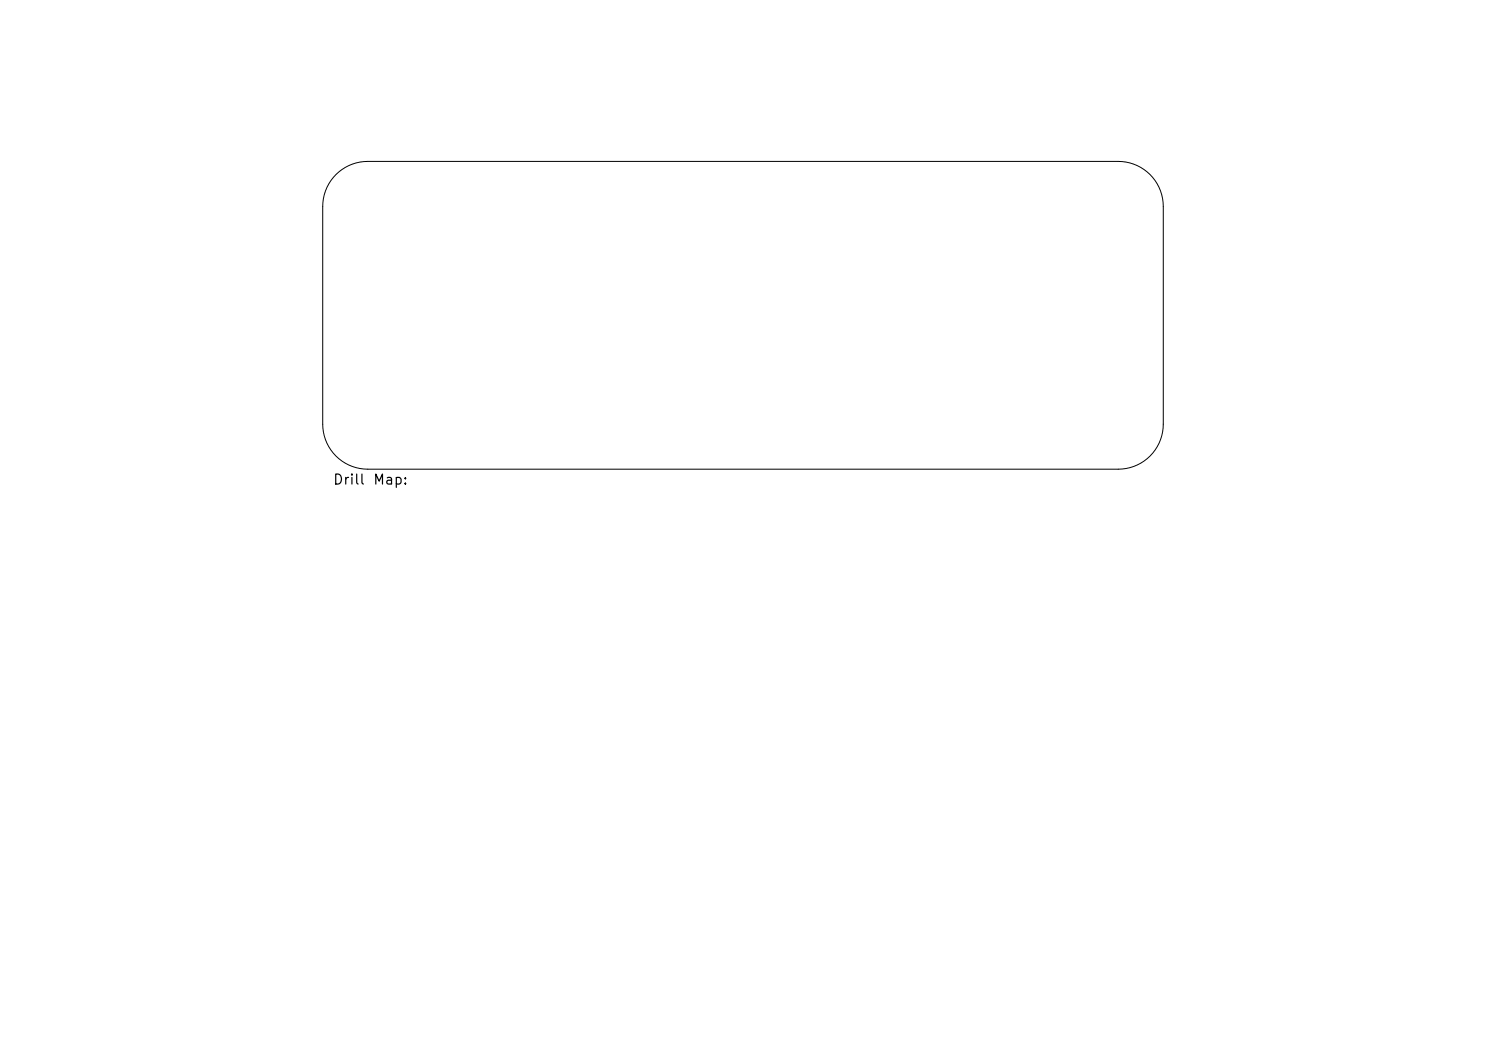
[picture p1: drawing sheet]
<svg xmlns="http://www.w3.org/2000/svg" width="297mm" height="210mm" viewBox="0 0 297 210" stroke-linecap="round" stroke-linejoin="round" font-family="sans-serif">
<defs><g id="words">
<g font-size="2">
<text x="66.4" y="97.3">Drill</text>
<text x="74.4" y="97.3">Map:</text>
</g>
</g></defs>
<path d="M67.1 34.9a9 9 0 0 1 6.4-2.6h150a9 9 0 0 1 9 9v43.5a9 9 0 0 1-9 9h-150a9 9 0 0 1-9-9v-43.5a9 9 0 0 1 2.6-6.4z" fill="none" stroke="#000" stroke-width=".2"/>
<use href="#words"/>
</svg>
